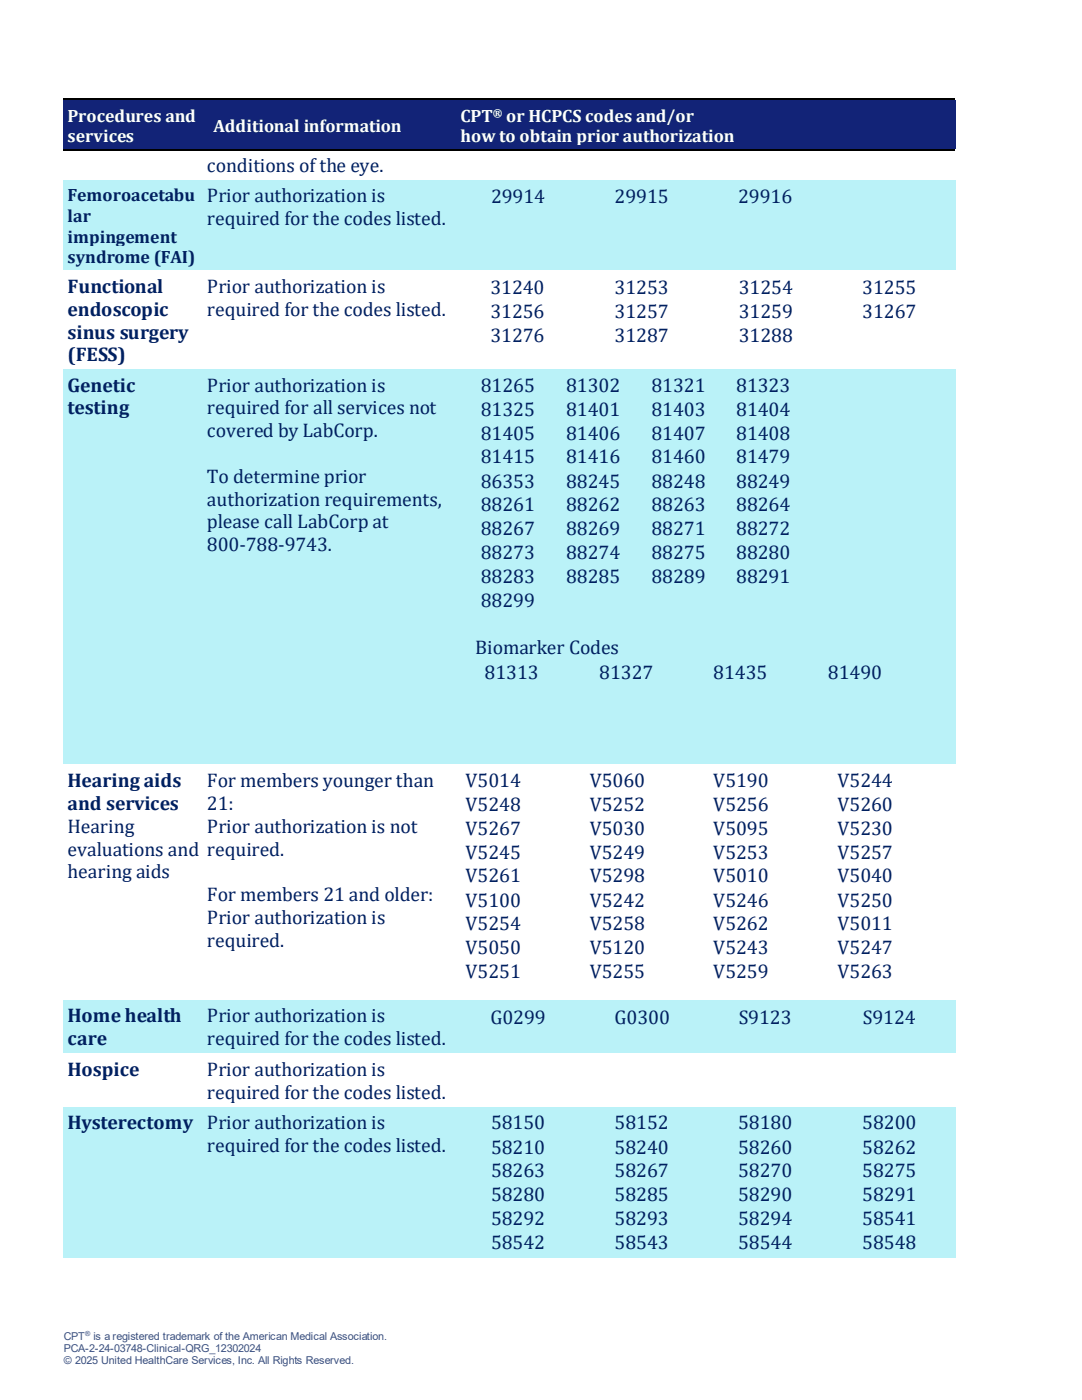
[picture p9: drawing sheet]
<svg xmlns="http://www.w3.org/2000/svg" width="216mm" height="279mm" viewBox="0 0 216 279" stroke-linecap="round" stroke-linejoin="round" font-family="sans-serif">
<defs><g id="words">
<g font-size="3.9" fill="#002060">
<text x="41.3" y="34.3">conditions of the eye.</text>
<text x="41.3" y="40.4">Prior authorization is</text>
<text x="98" y="40.5">29914</text>
<text x="122.6" y="40.5">29915</text>
<text x="147.3" y="40.5">29916</text>
<text x="41.3" y="45">required for the codes listed.</text>
<text x="13.5" y="58.4">Functional</text>
<text x="41.3" y="58.4">Prior authorization is</text>
<text x="97.8" y="58.7">31240</text>
<text x="122.6" y="58.7">31253</text>
<text x="147.4" y="58.7">31254</text>
<text x="172.1" y="58.7">31255</text>
<text x="13.5" y="63">endoscopic</text>
<text x="41.3" y="63">required for the codes listed.</text>
<text x="97.8" y="63.4">31256</text>
<text x="122.6" y="63.4">31257</text>
<text x="147.4" y="63.4">31259</text>
<text x="172.1" y="63.4">31267</text>
<text x="13.5" y="67.6">sinus surgery</text>
<text x="97.8" y="68.2">31276</text>
<text x="122.6" y="68.2">31287</text>
<text x="147.4" y="68.2">31288</text>
<text x="13.5" y="72">(FESS)</text>
<text x="13.5" y="78.1">Genetic</text>
<text x="13.5" y="82.7">testing</text>
<text x="41.3" y="78.1">Prior authorization is</text>
<text x="41.3" y="82.7">required for all services not</text>
<text x="95.9" y="78.3">81265</text>
<text x="95.9" y="83">81325</text>
<text x="113" y="78.3">81302</text>
<text x="113" y="83">81401</text>
<text x="130" y="78.3">81321</text>
<text x="130" y="83">81403</text>
<text x="146.9" y="78.3">81323</text>
<text x="146.9" y="83">81404</text>
<text x="41.3" y="87.3">covered by LabCorp.</text>
<text x="95.9" y="87.8">81405</text>
<text x="113" y="87.8">81406</text>
<text x="130" y="87.8">81407</text>
<text x="146.9" y="87.8">81408</text>
<text x="95.9" y="92.5">81415</text>
<text x="113" y="92.5">81416</text>
<text x="130" y="92.5">81460</text>
<text x="146.9" y="92.5">81479</text>
<text x="41.3" y="96.3">To determine prior</text>
<text x="41.3" y="100.9">authorization requirements,</text>
<text x="95.9" y="97.3">86353</text>
<text x="113" y="97.3">88245</text>
<text x="130" y="97.3">88248</text>
<text x="146.9" y="97.3">88249</text>
<text x="41.3" y="105.5">please call LabCorp at</text>
<text x="95.9" y="102">88261</text>
<text x="95.9" y="106.9">88267</text>
<text x="113" y="102">88262</text>
<text x="113" y="106.9">88269</text>
<text x="130" y="102">88263</text>
<text x="130" y="106.9">88271</text>
<text x="146.9" y="102">88264</text>
<text x="146.9" y="106.9">88272</text>
<text x="41.3" y="110">800-788-9743.</text>
<text x="95.9" y="111.6">88273</text>
<text x="113" y="111.6">88274</text>
<text x="130" y="111.6">88275</text>
<text x="146.9" y="111.6">88280</text>
<text x="95.9" y="116.4">88283</text>
<text x="113" y="116.4">88285</text>
<text x="130" y="116.4">88289</text>
<text x="146.9" y="116.4">88291</text>
<text x="95.9" y="121.1">88299</text>
<text x="94.8" y="130.6">Biomarker Codes</text>
<text x="96.7" y="135.4">81313</text>
<text x="119.6" y="135.4">81327</text>
<text x="142.3" y="135.4">81435</text>
<text x="165.2" y="135.4">81490</text>
<text x="13.5" y="157">Hearing aids</text>
<text x="13.5" y="161.6">and services</text>
<text x="41.3" y="157">For members younger than</text>
<text x="41.3" y="161.6">21:</text>
<text x="92.9" y="157">V5014</text>
<text x="92.9" y="161.9">V5248</text>
<text x="117.7" y="157">V5060</text>
<text x="117.7" y="161.9">V5252</text>
<text x="142.3" y="157">V5190</text>
<text x="142.3" y="161.9">V5256</text>
<text x="167.1" y="157">V5244</text>
<text x="167.1" y="161.9">V5260</text>
<text x="13.5" y="166.2">Hearing</text>
<text x="41.3" y="166.2">Prior authorization is not</text>
<text x="92.9" y="166.6">V5267</text>
<text x="117.7" y="166.6">V5030</text>
<text x="142.3" y="166.6">V5095</text>
<text x="167.1" y="166.6">V5230</text>
<text x="13.5" y="170.8">evaluations and</text>
<text x="41.3" y="170.8">required.</text>
<text x="92.9" y="171.4">V5245</text>
<text x="117.7" y="171.4">V5249</text>
<text x="142.3" y="171.4">V5253</text>
<text x="167.1" y="171.4">V5257</text>
<text x="13.5" y="175.2">hearing aids</text>
<text x="41.3" y="179.8">For members 21 and older:</text>
<text x="92.9" y="176.1">V5261</text>
<text x="117.7" y="176.1">V5298</text>
<text x="142.3" y="176.1">V5010</text>
<text x="167.1" y="176.1">V5040</text>
<text x="41.3" y="184.4">Prior authorization is</text>
<text x="92.9" y="180.9">V5100</text>
<text x="92.9" y="185.6">V5254</text>
<text x="117.7" y="180.9">V5242</text>
<text x="117.7" y="185.6">V5258</text>
<text x="142.3" y="180.9">V5246</text>
<text x="142.3" y="185.6">V5262</text>
<text x="167.1" y="180.9">V5250</text>
<text x="167.1" y="185.6">V5011</text>
<text x="41.3" y="188.9">required.</text>
<text x="92.9" y="190.5">V5050</text>
<text x="117.7" y="190.5">V5120</text>
<text x="142.3" y="190.5">V5243</text>
<text x="167.1" y="190.5">V5247</text>
<text x="92.9" y="195.2">V5251</text>
<text x="117.7" y="195.2">V5255</text>
<text x="142.3" y="195.2">V5259</text>
<text x="167.1" y="195.2">V5263</text>
<text x="13.5" y="204.1">Home health</text>
<text x="13.5" y="208.6">care</text>
<text x="41.3" y="204.1">Prior authorization is</text>
<text x="41.3" y="208.6">required for the codes listed.</text>
<text x="97.8" y="204.3">G0299</text>
<text x="122.6" y="204.3">G0300</text>
<text x="147.4" y="204.3">S9123</text>
<text x="172.2" y="204.3">S9124</text>
<text x="13.5" y="214.7">Hospice</text>
<text x="41.3" y="214.7">Prior authorization is</text>
<text x="41.3" y="219.3">required for the codes listed.</text>
<text x="13.5" y="225.3">Hysterectomy</text>
<text x="41.3" y="225.3">Prior authorization is</text>
<text x="98" y="225.4">58150</text>
<text x="122.6" y="225.4">58152</text>
<text x="147.3" y="225.4">58180</text>
<text x="172.1" y="225.4">58200</text>
<text x="41.3" y="229.9">required for the codes listed.</text>
<text x="98" y="230.2">58210</text>
<text x="122.6" y="230.2">58240</text>
<text x="147.3" y="230.2">58260</text>
<text x="172.1" y="230.2">58262</text>
<text x="98" y="234.9">58263</text>
<text x="98" y="239.8">58280</text>
<text x="122.6" y="234.9">58267</text>
<text x="122.6" y="239.8">58285</text>
<text x="147.3" y="234.9">58270</text>
<text x="147.3" y="239.8">58290</text>
<text x="172.1" y="234.9">58275</text>
<text x="172.1" y="239.8">58291</text>
<text x="98" y="244.5">58292</text>
<text x="122.6" y="244.5">58293</text>
<text x="147.3" y="244.5">58294</text>
<text x="172.1" y="244.5">58541</text>
<text x="98" y="249.3">58542</text>
<text x="122.6" y="249.3">58543</text>
<text x="147.3" y="249.3">58544</text>
<text x="172.1" y="249.3">58548</text>
</g>
<g font-size="3.6" fill="#fff">
<text x="13.5" y="24.3">Procedures and</text>
<text x="13.5" y="28.3">services</text>
<text x="42.6" y="26.3">Additional information</text>
<text x="91.9" y="24.3">CPT</text>
<text x="91.9" y="28.3">how to obtain prior authorization</text>
<text x="101" y="24.3">or HCPCS codes and/or</text>
</g>
<g font-size="3.6" fill="#002060">
<text x="13.5" y="40">Femoroacetabu</text>
<text x="13.5" y="44.2">lar</text>
<text x="13.5" y="48.4">impingement</text>
<text x="13.5" y="52.5">syndrome (FAI)</text>
</g>
<text font-size="2.3" fill="#fff" x="98.4" y="23.4">®</text>
<g font-size="2.2" fill="#44546a">
<text x="12.7" y="267.3">CPT</text>
<text x="12.7" y="269.7">PCA-2-24-03748-Clinical-QRG_12302024</text>
<text x="18.7" y="267.3">is a registered trademark of the American Medical Association.</text>
<text x="12.7" y="272.2">© 2025 United HealthCare Services, Inc. All Rights Reserved.</text>
</g>
<text font-size="1.4" fill="#44546a" x="17" y="266.6">®</text>
</g></defs>
<g fill="#122377">
<path d="M12.7 20.1h27.8v9.8h-27.8z" fill-rule="evenodd"/>
<path d="M13.5 20.8h26.3v4.2h-26.3z" fill-rule="evenodd"/>
<path d="M13.5 25h26.3v4.1h-26.3z" fill-rule="evenodd"/>
<path d="M40.5 20.1h49.7v9.8h-49.7z" fill-rule="evenodd"/>
<path d="M41.3 22.9h48.2v4.2h-48.2z" fill-rule="evenodd"/>
<path d="M90.2 20.1h100.4v9.8h-100.4z" fill-rule="evenodd"/>
<path d="M91 20.8h98.8v4.2h-98.8z" fill-rule="evenodd"/>
<path d="M91 25h98.8v4.1h-98.8z" fill-rule="evenodd"/>
</g>
<path d="M12.7 19.8h27.8" fill="none" stroke="#000" stroke-width=".25"/>
<g fill="#122377">
<path d="M12.7 19.9h27.8v.9h-27.8z" fill-rule="evenodd"/>
<path d="M40.5 19.9h.3v.9h-.3z" fill-rule="evenodd"/>
</g>
<path d="M40.5 19.7h.3v.2h-.3z" fill-rule="evenodd" fill="#000"/>
<path d="M40.8 19.8h49.4" fill="none" stroke="#000" stroke-width=".25"/>
<g fill="#122377">
<path d="M40.8 19.9h49.4v.9h-49.4z" fill-rule="evenodd"/>
<path d="M90.2 19.9h.3v.9h-.3z" fill-rule="evenodd"/>
</g>
<path d="M90.2 19.7h.3v.2h-.3z" fill-rule="evenodd" fill="#000"/>
<path d="M90.5 19.8h100.1" fill="none" stroke="#000" stroke-width=".25"/>
<g fill="#122377">
<path d="M90.5 19.9h100.1v.9h-100.1z" fill-rule="evenodd"/>
<path d="M12.7 29h27.8v.7h-27.8z" fill-rule="evenodd"/>
<path d="M40.5 29h49.7v.7h-49.7z" fill-rule="evenodd"/>
<path d="M90.2 29h100.4v.7h-100.4z" fill-rule="evenodd"/>
</g>
<g fill="#fff">
<path d="M12.7 29.9h27.8v6.1h-27.8z" fill-rule="evenodd"/>
<path d="M40.5 29.9h49.7v6.1h-49.7z" fill-rule="evenodd"/>
<path d="M41.3 30.6h48.2v4.6h-48.2z" fill-rule="evenodd"/>
<path d="M90.2 29.9h100.4v6.1h-100.4z" fill-rule="evenodd"/>
</g>
<path d="M12.7 30h27.8" fill="none" stroke="#000" stroke-width=".25"/>
<g fill="#fff">
<path d="M12.7 30.1h27.8v.5h-27.8z" fill-rule="evenodd"/>
<path d="M40.5 30.1h.3v.5h-.3z" fill-rule="evenodd"/>
</g>
<path d="M40.5 29.9h.3v.2h-.3z" fill-rule="evenodd" fill="#000"/>
<path d="M40.8 30h49.4" fill="none" stroke="#000" stroke-width=".25"/>
<g fill="#fff">
<path d="M40.8 30.1h49.4v.5h-49.4z" fill-rule="evenodd"/>
<path d="M90.2 30.1h.3v.5h-.3z" fill-rule="evenodd"/>
</g>
<path d="M90.2 29.9h.3v.2h-.3z" fill-rule="evenodd" fill="#000"/>
<path d="M90.5 30h100.1" fill="none" stroke="#000" stroke-width=".25"/>
<g fill="#fff">
<path d="M90.5 30.1h100.1v.5h-100.1z" fill-rule="evenodd"/>
<path d="M12.7 35.2h27.8v.8h-27.8z" fill-rule="evenodd"/>
<path d="M40.5 35.2h49.7v.8h-49.7z" fill-rule="evenodd"/>
<path d="M90.2 35.2h100.4v.8h-100.4z" fill-rule="evenodd"/>
</g>
<g fill="#baf2f8">
<path d="M12.7 36h27.8v18h-27.8z" fill-rule="evenodd"/>
<path d="M13.5 36.7h26.3v4.1h-26.3z" fill-rule="evenodd"/>
<path d="M13.5 40.8h26.3v4.2h-26.3z" fill-rule="evenodd"/>
<path d="M13.5 45h26.3v4.2h-26.3z" fill-rule="evenodd"/>
<path d="M13.5 49.2h26.3v4h-26.3z" fill-rule="evenodd"/>
<path d="M40.5 36h49.7v18h-49.7z" fill-rule="evenodd"/>
<path d="M41.3 36.7h48.2v4.6h-48.2z" fill-rule="evenodd"/>
<path d="M41.3 41.3h48.2v4.6h-48.2z" fill-rule="evenodd"/>
<path d="M41.3 45.9h48.2v4.4h-48.2z" fill-rule="evenodd"/>
<path d="M90.2 36h100.4v18h-100.4z" fill-rule="evenodd"/>
<path d="M91 36.7h24.8v4.7h-24.8z" fill-rule="evenodd"/>
<path d="M92.9 36.8h21v4.6h-21z" fill-rule="evenodd"/>
<path d="M115.8 36.7h24.6v4.7h-24.6z" fill-rule="evenodd"/>
<path d="M117.7 36.8h20.8v4.6h-20.8z" fill-rule="evenodd"/>
<path d="M140.4 36.7h24.8v4.7h-24.8z" fill-rule="evenodd"/>
<path d="M142.3 36.8h21v4.6h-21z" fill-rule="evenodd"/>
<path d="M165.2 36.7h24.6v4.7h-24.6z" fill-rule="evenodd"/>
<path d="M12.7 36h27.8v.7h-27.8z" fill-rule="evenodd"/>
<path d="M40.5 36h49.7v.7h-49.7z" fill-rule="evenodd"/>
<path d="M90.2 36h100.4v.7h-100.4z" fill-rule="evenodd"/>
<path d="M12.7 53.2h27.8v.8h-27.8z" fill-rule="evenodd"/>
<path d="M40.5 53.2h49.7v.8h-49.7z" fill-rule="evenodd"/>
<path d="M90.2 53.2h100.4v.8h-100.4z" fill-rule="evenodd"/>
</g>
<g fill="#fff">
<path d="M12.7 54h27.8v19.7h-27.8z" fill-rule="evenodd"/>
<path d="M13.5 54.8h26.3v4.5h-26.3z" fill-rule="evenodd"/>
<path d="M13.5 59.3h26.3v4.6h-26.3z" fill-rule="evenodd"/>
<path d="M13.5 63.9h26.3v4.6h-26.3z" fill-rule="evenodd"/>
<path d="M13.5 68.5h26.3v4.4h-26.3z" fill-rule="evenodd"/>
<path d="M40.5 54h49.7v19.7h-49.7z" fill-rule="evenodd"/>
<path d="M41.3 54.8h48.2v4.5h-48.2z" fill-rule="evenodd"/>
<path d="M41.3 59.3h48.2v4.6h-48.2z" fill-rule="evenodd"/>
<path d="M90.2 54h100.4v19.7h-100.4z" fill-rule="evenodd"/>
<path d="M91 54.8h24.8v4.8h-24.8z" fill-rule="evenodd"/>
<path d="M92.9 55h21v4.6h-21z" fill-rule="evenodd"/>
<path d="M115.8 54.8h24.6v4.8h-24.6z" fill-rule="evenodd"/>
<path d="M117.7 55h20.8v4.6h-20.8z" fill-rule="evenodd"/>
<path d="M140.4 54.8h24.7v4.8h-24.7z" fill-rule="evenodd"/>
<path d="M142.3 55h20.9v4.6h-20.9z" fill-rule="evenodd"/>
<path d="M165.1 54.8h24.7v4.8h-24.7z" fill-rule="evenodd"/>
<path d="M167 55h20.9v4.6h-20.9z" fill-rule="evenodd"/>
<path d="M91 59.6h24.8v4.7h-24.8z" fill-rule="evenodd"/>
<path d="M92.9 59.7h21v4.6h-21z" fill-rule="evenodd"/>
<path d="M115.8 59.6h24.6v4.7h-24.6z" fill-rule="evenodd"/>
<path d="M117.7 59.7h20.8v4.6h-20.8z" fill-rule="evenodd"/>
<path d="M140.4 59.6h24.7v4.7h-24.7z" fill-rule="evenodd"/>
<path d="M142.3 59.7h20.9v4.6h-20.9z" fill-rule="evenodd"/>
<path d="M165.1 59.6h24.7v4.7h-24.7z" fill-rule="evenodd"/>
<path d="M167 59.7h20.9v4.6h-20.9z" fill-rule="evenodd"/>
<path d="M91 64.3h24.8v4.8h-24.8z" fill-rule="evenodd"/>
<path d="M92.9 64.6h21v4.5h-21z" fill-rule="evenodd"/>
<path d="M115.8 64.3h24.6v4.8h-24.6z" fill-rule="evenodd"/>
<path d="M117.7 64.6h20.8v4.5h-20.8z" fill-rule="evenodd"/>
<path d="M140.4 64.3h24.7v4.8h-24.7z" fill-rule="evenodd"/>
<path d="M142.3 64.6h20.9v4.5h-20.9z" fill-rule="evenodd"/>
<path d="M165.1 64.3h24.7v4.8h-24.7z" fill-rule="evenodd"/>
<path d="M12.7 54h27.8v.8h-27.8z" fill-rule="evenodd"/>
<path d="M40.5 54h49.7v.8h-49.7z" fill-rule="evenodd"/>
<path d="M90.2 54h100.4v.8h-100.4z" fill-rule="evenodd"/>
<path d="M12.7 72.9h27.8v.8h-27.8z" fill-rule="evenodd"/>
<path d="M40.5 72.9h49.7v.8h-49.7z" fill-rule="evenodd"/>
<path d="M90.2 72.9h100.4v.8h-100.4z" fill-rule="evenodd"/>
</g>
<g fill="#baf2f8">
<path d="M12.7 73.7h27.8v78.9h-27.8z" fill-rule="evenodd"/>
<path d="M13.5 74.5h26.3v4.5h-26.3z" fill-rule="evenodd"/>
<path d="M13.5 79h26.3v4.6h-26.3z" fill-rule="evenodd"/>
<path d="M13.5 83.6h26.3v4.6h-26.3z" fill-rule="evenodd"/>
<path d="M13.5 88.2h26.3v4.6h-26.3z" fill-rule="evenodd"/>
<path d="M13.5 92.8h26.3v4.4h-26.3z" fill-rule="evenodd"/>
<path d="M13.5 97.2h26.3v4.6h-26.3z" fill-rule="evenodd"/>
<path d="M13.5 101.8h26.3v4.5h-26.3z" fill-rule="evenodd"/>
<path d="M13.5 106.3h26.3v4.6h-26.3z" fill-rule="evenodd"/>
<path d="M13.5 110.9h26.3v4.6h-26.3z" fill-rule="evenodd"/>
<path d="M13.5 115.5h26.3v4.6h-26.3z" fill-rule="evenodd"/>
<path d="M13.5 120.1h26.3v4.4h-26.3z" fill-rule="evenodd"/>
<path d="M13.5 124.5h26.3v4.6h-26.3z" fill-rule="evenodd"/>
<path d="M13.5 129.1h26.3v4.6h-26.3z" fill-rule="evenodd"/>
<path d="M13.5 133.7h26.3v4.5h-26.3z" fill-rule="evenodd"/>
<path d="M13.5 138.2h26.3v4.6h-26.3z" fill-rule="evenodd"/>
<path d="M13.5 142.8h26.3v4.5h-26.3z" fill-rule="evenodd"/>
<path d="M13.5 147.3h26.3v4.5h-26.3z" fill-rule="evenodd"/>
<path d="M40.5 73.7h49.7v78.9h-49.7z" fill-rule="evenodd"/>
<path d="M41.3 74.5h48.2v4.5h-48.2z" fill-rule="evenodd"/>
<path d="M41.3 79h48.2v4.6h-48.2z" fill-rule="evenodd"/>
<path d="M41.3 83.6h48.2v4.6h-48.2z" fill-rule="evenodd"/>
<path d="M41.3 88.2h48.2v4.6h-48.2z" fill-rule="evenodd"/>
<path d="M41.3 92.8h48.2v4.4h-48.2z" fill-rule="evenodd"/>
<path d="M41.3 97.2h48.2v4.6h-48.2z" fill-rule="evenodd"/>
<path d="M41.3 101.8h48.2v4.5h-48.2z" fill-rule="evenodd"/>
<path d="M41.3 106.3h48.2v4.6h-48.2z" fill-rule="evenodd"/>
<path d="M90.2 73.7h100.4v78.9h-100.4z" fill-rule="evenodd"/>
<path d="M91 74.5h71.8v47.6h-71.8z" fill-rule="evenodd"/>
<path d="M92.9 74.5h17v4.8h-17z" fill-rule="evenodd"/>
<path d="M94.8 74.6h13.2v4.6h-13.2z" fill-rule="evenodd"/>
<path d="M109.9 74.5h17v4.8h-17z" fill-rule="evenodd"/>
<path d="M111.8 74.6h13.2v4.6h-13.2z" fill-rule="evenodd"/>
<path d="M127 74.5h16.9v4.8h-16.9z" fill-rule="evenodd"/>
<path d="M128.9 74.6h13v4.6h-13z" fill-rule="evenodd"/>
<path d="M143.8 74.5h17.1v4.8h-17.1z" fill-rule="evenodd"/>
<path d="M145.8 74.6h13.2v4.6h-13.2z" fill-rule="evenodd"/>
<path d="M92.9 79.3h17v4.7h-17z" fill-rule="evenodd"/>
<path d="M94.8 79.4h13.2v4.5h-13.2z" fill-rule="evenodd"/>
<path d="M109.9 79.3h17v4.7h-17z" fill-rule="evenodd"/>
<path d="M111.8 79.4h13.2v4.5h-13.2z" fill-rule="evenodd"/>
<path d="M127 79.3h16.9v4.7h-16.9z" fill-rule="evenodd"/>
<path d="M128.9 79.4h13v4.5h-13z" fill-rule="evenodd"/>
<path d="M143.8 79.3h17.1v4.7h-17.1z" fill-rule="evenodd"/>
<path d="M145.8 79.4h13.2v4.5h-13.2z" fill-rule="evenodd"/>
<path d="M92.9 84h17v4.8h-17z" fill-rule="evenodd"/>
<path d="M94.8 84.1h13.2v4.6h-13.2z" fill-rule="evenodd"/>
<path d="M109.9 84h17v4.8h-17z" fill-rule="evenodd"/>
<path d="M111.8 84.1h13.2v4.6h-13.2z" fill-rule="evenodd"/>
<path d="M127 84h16.9v4.8h-16.9z" fill-rule="evenodd"/>
<path d="M128.9 84.1h13v4.6h-13z" fill-rule="evenodd"/>
<path d="M143.8 84h17.1v4.8h-17.1z" fill-rule="evenodd"/>
<path d="M145.8 84.1h13.2v4.6h-13.2z" fill-rule="evenodd"/>
<path d="M92.9 88.8h17v4.7h-17z" fill-rule="evenodd"/>
<path d="M94.8 88.9h13.2v4.5h-13.2z" fill-rule="evenodd"/>
<path d="M109.9 88.8h17v4.7h-17z" fill-rule="evenodd"/>
<path d="M111.8 88.9h13.2v4.5h-13.2z" fill-rule="evenodd"/>
<path d="M127 88.8h16.9v4.7h-16.9z" fill-rule="evenodd"/>
<path d="M128.9 88.9h13v4.5h-13z" fill-rule="evenodd"/>
<path d="M143.8 88.8h17.1v4.7h-17.1z" fill-rule="evenodd"/>
<path d="M145.8 88.9h13.2v4.5h-13.2z" fill-rule="evenodd"/>
<path d="M92.9 93.5h17v4.8h-17z" fill-rule="evenodd"/>
<path d="M94.8 93.6h13.2v4.6h-13.2z" fill-rule="evenodd"/>
<path d="M109.9 93.5h17v4.8h-17z" fill-rule="evenodd"/>
<path d="M111.8 93.6h13.2v4.6h-13.2z" fill-rule="evenodd"/>
<path d="M127 93.5h16.9v4.8h-16.9z" fill-rule="evenodd"/>
<path d="M128.9 93.6h13v4.6h-13z" fill-rule="evenodd"/>
<path d="M143.8 93.5h17.1v4.8h-17.1z" fill-rule="evenodd"/>
<path d="M145.8 93.6h13.2v4.6h-13.2z" fill-rule="evenodd"/>
<path d="M92.9 98.3h17v4.7h-17z" fill-rule="evenodd"/>
<path d="M94.8 98.5h13.2v4.4h-13.2z" fill-rule="evenodd"/>
<path d="M109.9 98.3h17v4.7h-17z" fill-rule="evenodd"/>
<path d="M111.8 98.5h13.2v4.4h-13.2z" fill-rule="evenodd"/>
<path d="M127 98.3h16.9v4.7h-16.9z" fill-rule="evenodd"/>
<path d="M128.9 98.5h13v4.4h-13z" fill-rule="evenodd"/>
<path d="M143.8 98.3h17.1v4.7h-17.1z" fill-rule="evenodd"/>
<path d="M145.8 98.5h13.2v4.4h-13.2z" fill-rule="evenodd"/>
<path d="M92.9 103h17v4.9h-17z" fill-rule="evenodd"/>
<path d="M94.8 103.2h13.2v4.5h-13.2z" fill-rule="evenodd"/>
<path d="M109.9 103h17v4.9h-17z" fill-rule="evenodd"/>
<path d="M111.8 103.2h13.2v4.5h-13.2z" fill-rule="evenodd"/>
<path d="M127 103h16.9v4.9h-16.9z" fill-rule="evenodd"/>
<path d="M128.9 103.2h13v4.5h-13z" fill-rule="evenodd"/>
<path d="M143.8 103h17.1v4.9h-17.1z" fill-rule="evenodd"/>
<path d="M145.8 103.2h13.2v4.5h-13.2z" fill-rule="evenodd"/>
<path d="M92.9 107.9h17v4.7h-17z" fill-rule="evenodd"/>
<path d="M94.8 108h13.2v4.4h-13.2z" fill-rule="evenodd"/>
<path d="M109.9 107.9h17v4.7h-17z" fill-rule="evenodd"/>
<path d="M111.8 108h13.2v4.4h-13.2z" fill-rule="evenodd"/>
<path d="M127 107.9h16.9v4.7h-16.9z" fill-rule="evenodd"/>
<path d="M128.9 108h13v4.4h-13z" fill-rule="evenodd"/>
<path d="M143.8 107.9h17.1v4.7h-17.1z" fill-rule="evenodd"/>
<path d="M145.8 108h13.2v4.4h-13.2z" fill-rule="evenodd"/>
<path d="M92.9 112.6h17v4.8h-17z" fill-rule="evenodd"/>
<path d="M94.8 112.7h13.2v4.6h-13.2z" fill-rule="evenodd"/>
<path d="M109.9 112.6h17v4.8h-17z" fill-rule="evenodd"/>
<path d="M111.8 112.7h13.2v4.6h-13.2z" fill-rule="evenodd"/>
<path d="M127 112.6h16.9v4.8h-16.9z" fill-rule="evenodd"/>
<path d="M128.9 112.7h13v4.6h-13z" fill-rule="evenodd"/>
<path d="M143.8 112.6h17.1v4.8h-17.1z" fill-rule="evenodd"/>
<path d="M145.8 112.7h13.2v4.6h-13.2z" fill-rule="evenodd"/>
<path d="M92.9 117.4h17v4.7h-17z" fill-rule="evenodd"/>
<path d="M94.8 117.5h13.2v4.5h-13.2z" fill-rule="evenodd"/>
<path d="M109.9 117.4h17v4.7h-17z" fill-rule="evenodd"/>
<path d="M127 117.4h16.9v4.7h-16.9z" fill-rule="evenodd"/>
<path d="M143.8 117.4h17.1v4.7h-17.1z" fill-rule="evenodd"/>
<path d="M162.8 74.5h9v47.6h-9z" fill-rule="evenodd"/>
<path d="M164.7 96.1h5.2v4.5h-5.2z" fill-rule="evenodd"/>
<path d="M171.8 74.5h9v47.6h-9z" fill-rule="evenodd"/>
<path d="M173.7 96.1h5.2v4.5h-5.2z" fill-rule="evenodd"/>
<path d="M180.8 74.5h9v47.6h-9z" fill-rule="evenodd"/>
<path d="M182.7 96.1h5.2v4.5h-5.2z" fill-rule="evenodd"/>
<path d="M91 122.1h71.8v4.8h-71.8z" fill-rule="evenodd"/>
<path d="M92.9 122.2h68v4.6h-68z" fill-rule="evenodd"/>
<path d="M162.8 122.1h9v4.8h-9z" fill-rule="evenodd"/>
<path d="M164.7 122.2h5.2v4.6h-5.2z" fill-rule="evenodd"/>
<path d="M171.8 122.1h9v4.8h-9z" fill-rule="evenodd"/>
<path d="M173.7 122.2h5.2v4.6h-5.2z" fill-rule="evenodd"/>
<path d="M180.8 122.1h9v4.8h-9z" fill-rule="evenodd"/>
<path d="M182.7 122.2h5.2v4.6h-5.2z" fill-rule="evenodd"/>
<path d="M91 126.9h98.8v14.3h-98.8z" fill-rule="evenodd"/>
<path d="M92.9 126.9h95v4.7h-95z" fill-rule="evenodd"/>
<path d="M94.8 127.1h91.2v4.4h-91.2z" fill-rule="evenodd"/>
<path d="M92.9 131.6h95v9.6h-95z" fill-rule="evenodd"/>
<path d="M94.8 131.6h22.9v4.9h-22.9z" fill-rule="evenodd"/>
<path d="M96.7 131.8h19.1v4.5h-19.1z" fill-rule="evenodd"/>
<path d="M117.7 131.6h22.7v4.9h-22.7z" fill-rule="evenodd"/>
<path d="M119.6 131.8h18.9v4.5h-18.9z" fill-rule="evenodd"/>
<path d="M140.4 131.6h22.9v4.9h-22.9z" fill-rule="evenodd"/>
<path d="M142.3 131.8h19.1v4.5h-19.1z" fill-rule="evenodd"/>
<path d="M163.3 131.6h22.7v4.9h-22.7z" fill-rule="evenodd"/>
<path d="M165.2 131.8h18.9v4.5h-18.9z" fill-rule="evenodd"/>
<path d="M94.8 136.5h91.2v4.7h-91.2z" fill-rule="evenodd"/>
<path d="M96.7 136.6h87.4v4.4h-87.4z" fill-rule="evenodd"/>
<path d="M12.7 73.7h27.8v.8h-27.8z" fill-rule="evenodd"/>
<path d="M40.5 73.7h49.7v.8h-49.7z" fill-rule="evenodd"/>
<path d="M90.2 73.7h100.4v.8h-100.4z" fill-rule="evenodd"/>
<path d="M12.7 151.8h27.8v.8h-27.8z" fill-rule="evenodd"/>
<path d="M40.5 151.8h49.7v.8h-49.7z" fill-rule="evenodd"/>
<path d="M90.2 151.8h100.4v.8h-100.4z" fill-rule="evenodd"/>
</g>
<g fill="#fff">
<path d="M12.7 152.6h27.8v47h-27.8z" fill-rule="evenodd"/>
<path d="M13.5 153.4h26.3v4.5h-26.3z" fill-rule="evenodd"/>
<path d="M13.5 157.9h26.3v4.6h-26.3z" fill-rule="evenodd"/>
<path d="M13.5 162.5h26.3v4.6h-26.3z" fill-rule="evenodd"/>
<path d="M13.5 167.1h26.3v4.6h-26.3z" fill-rule="evenodd"/>
<path d="M13.5 171.7h26.3v4.4h-26.3z" fill-rule="evenodd"/>
<path d="M13.5 176.1h26.3v4.6h-26.3z" fill-rule="evenodd"/>
<path d="M13.5 180.7h26.3v4.6h-26.3z" fill-rule="evenodd"/>
<path d="M13.5 185.2h26.3v4.6h-26.3z" fill-rule="evenodd"/>
<path d="M13.5 189.8h26.3v4.6h-26.3z" fill-rule="evenodd"/>
<path d="M13.5 194.4h26.3v4.4h-26.3z" fill-rule="evenodd"/>
<path d="M40.5 152.6h49.7v47h-49.7z" fill-rule="evenodd"/>
<path d="M41.3 153.4h48.2v4.5h-48.2z" fill-rule="evenodd"/>
<path d="M41.3 157.9h48.2v4.6h-48.2z" fill-rule="evenodd"/>
<path d="M41.3 162.5h48.2v4.6h-48.2z" fill-rule="evenodd"/>
<path d="M41.3 167.1h48.2v4.6h-48.2z" fill-rule="evenodd"/>
<path d="M41.3 171.7h48.2v4.4h-48.2z" fill-rule="evenodd"/>
<path d="M41.3 176.1h48.2v4.6h-48.2z" fill-rule="evenodd"/>
<path d="M41.3 180.7h48.2v4.6h-48.2z" fill-rule="evenodd"/>
<path d="M41.3 185.2h48.2v4.6h-48.2z" fill-rule="evenodd"/>
<path d="M90.2 152.6h100.4v47h-100.4z" fill-rule="evenodd"/>
<path d="M91 153.4h24.8v4.8h-24.8z" fill-rule="evenodd"/>
<path d="M92.9 153.4h21v4.5h-21z" fill-rule="evenodd"/>
<path d="M115.8 153.4h24.6v4.8h-24.6z" fill-rule="evenodd"/>
<path d="M117.7 153.4h20.8v4.5h-20.8z" fill-rule="evenodd"/>
<path d="M140.4 153.4h24.8v4.8h-24.8z" fill-rule="evenodd"/>
<path d="M142.3 153.4h21v4.5h-21z" fill-rule="evenodd"/>
<path d="M165.2 153.4h24.6v4.8h-24.6z" fill-rule="evenodd"/>
<path d="M167.1 153.4h20.8v4.5h-20.8z" fill-rule="evenodd"/>
<path d="M91 158.2h24.8v4.7h-24.8z" fill-rule="evenodd"/>
<path d="M92.9 158.2h21v4.6h-21z" fill-rule="evenodd"/>
<path d="M115.8 158.2h24.6v4.7h-24.6z" fill-rule="evenodd"/>
<path d="M117.7 158.2h20.8v4.6h-20.8z" fill-rule="evenodd"/>
<path d="M140.4 158.2h24.8v4.7h-24.8z" fill-rule="evenodd"/>
<path d="M142.3 158.2h21v4.6h-21z" fill-rule="evenodd"/>
<path d="M165.2 158.2h24.6v4.7h-24.6z" fill-rule="evenodd"/>
<path d="M167.1 158.2h20.8v4.6h-20.8z" fill-rule="evenodd"/>
<path d="M91 162.9h24.8v4.8h-24.8z" fill-rule="evenodd"/>
<path d="M92.9 162.9h21v4.6h-21z" fill-rule="evenodd"/>
<path d="M115.8 162.9h24.6v4.8h-24.6z" fill-rule="evenodd"/>
<path d="M117.7 162.9h20.8v4.6h-20.8z" fill-rule="evenodd"/>
<path d="M140.4 162.9h24.8v4.8h-24.8z" fill-rule="evenodd"/>
<path d="M142.3 162.9h21v4.6h-21z" fill-rule="evenodd"/>
<path d="M165.2 162.9h24.6v4.8h-24.6z" fill-rule="evenodd"/>
<path d="M167.1 162.9h20.8v4.6h-20.8z" fill-rule="evenodd"/>
<path d="M91 167.7h24.8v4.7h-24.8z" fill-rule="evenodd"/>
<path d="M92.9 167.7h21v4.6h-21z" fill-rule="evenodd"/>
<path d="M115.8 167.7h24.6v4.7h-24.6z" fill-rule="evenodd"/>
<path d="M117.7 167.7h20.8v4.6h-20.8z" fill-rule="evenodd"/>
<path d="M140.4 167.7h24.8v4.7h-24.8z" fill-rule="evenodd"/>
<path d="M142.3 167.7h21v4.6h-21z" fill-rule="evenodd"/>
<path d="M165.2 167.7h24.6v4.7h-24.6z" fill-rule="evenodd"/>
<path d="M167.1 167.7h20.8v4.6h-20.8z" fill-rule="evenodd"/>
<path d="M91 172.4h24.8v4.8h-24.8z" fill-rule="evenodd"/>
<path d="M92.9 172.4h21v4.6h-21z" fill-rule="evenodd"/>
<path d="M115.8 172.4h24.6v4.8h-24.6z" fill-rule="evenodd"/>
<path d="M117.7 172.4h20.8v4.6h-20.8z" fill-rule="evenodd"/>
<path d="M140.4 172.4h24.8v4.8h-24.8z" fill-rule="evenodd"/>
<path d="M142.3 172.4h21v4.6h-21z" fill-rule="evenodd"/>
<path d="M165.2 172.4h24.6v4.8h-24.6z" fill-rule="evenodd"/>
<path d="M167.1 172.4h20.8v4.6h-20.8z" fill-rule="evenodd"/>
<path d="M91 177.2h24.8v4.7h-24.8z" fill-rule="evenodd"/>
<path d="M92.9 177.2h21v4.6h-21z" fill-rule="evenodd"/>
<path d="M115.8 177.2h24.6v4.7h-24.6z" fill-rule="evenodd"/>
<path d="M117.7 177.2h20.8v4.6h-20.8z" fill-rule="evenodd"/>
<path d="M140.4 177.2h24.8v4.7h-24.8z" fill-rule="evenodd"/>
<path d="M142.3 177.2h21v4.6h-21z" fill-rule="evenodd"/>
<path d="M165.2 177.2h24.6v4.7h-24.6z" fill-rule="evenodd"/>
<path d="M167.1 177.2h20.8v4.6h-20.8z" fill-rule="evenodd"/>
<path d="M91 181.9h24.8v4.9h-24.8z" fill-rule="evenodd"/>
<path d="M92.9 181.9h21v4.6h-21z" fill-rule="evenodd"/>
<path d="M115.8 181.9h24.6v4.9h-24.6z" fill-rule="evenodd"/>
<path d="M117.7 181.9h20.8v4.6h-20.8z" fill-rule="evenodd"/>
<path d="M140.4 181.9h24.8v4.9h-24.8z" fill-rule="evenodd"/>
<path d="M142.3 181.9h21v4.6h-21z" fill-rule="evenodd"/>
<path d="M165.2 181.9h24.6v4.9h-24.6z" fill-rule="evenodd"/>
<path d="M167.1 181.9h20.8v4.6h-20.8z" fill-rule="evenodd"/>
<path d="M91 186.8h24.8v4.7h-24.8z" fill-rule="evenodd"/>
<path d="M92.9 186.8h21v4.6h-21z" fill-rule="evenodd"/>
<path d="M115.8 186.8h24.6v4.7h-24.6z" fill-rule="evenodd"/>
<path d="M117.7 186.8h20.8v4.6h-20.8z" fill-rule="evenodd"/>
<path d="M140.4 186.8h24.8v4.7h-24.8z" fill-rule="evenodd"/>
<path d="M142.3 186.8h21v4.6h-21z" fill-rule="evenodd"/>
<path d="M165.2 186.8h24.6v4.7h-24.6z" fill-rule="evenodd"/>
<path d="M167.1 186.8h20.8v4.6h-20.8z" fill-rule="evenodd"/>
<path d="M91 191.5h24.8v4.8h-24.8z" fill-rule="evenodd"/>
<path d="M92.9 191.5h21v4.6h-21z" fill-rule="evenodd"/>
<path d="M115.8 191.5h24.6v4.8h-24.6z" fill-rule="evenodd"/>
<path d="M117.7 191.5h20.8v4.6h-20.8z" fill-rule="evenodd"/>
<path d="M140.4 191.5h24.8v4.8h-24.8z" fill-rule="evenodd"/>
<path d="M142.3 191.5h21v4.6h-21z" fill-rule="evenodd"/>
<path d="M165.2 191.5h24.6v4.8h-24.6z" fill-rule="evenodd"/>
<path d="M167.1 191.5h20.8v4.6h-20.8z" fill-rule="evenodd"/>
<path d="M12.7 152.6h27.8v.8h-27.8z" fill-rule="evenodd"/>
<path d="M40.5 152.6h49.7v.8h-49.7z" fill-rule="evenodd"/>
<path d="M90.2 152.6h100.4v.8h-100.4z" fill-rule="evenodd"/>
<path d="M12.7 198.8h27.8v.8h-27.8z" fill-rule="evenodd"/>
<path d="M40.5 198.8h49.7v.8h-49.7z" fill-rule="evenodd"/>
<path d="M90.2 198.8h100.4v.8h-100.4z" fill-rule="evenodd"/>
</g>
<g fill="#baf2f8">
<path d="M12.7 199.6h27.8v10.7h-27.8z" fill-rule="evenodd"/>
<path d="M13.5 200.4h26.3v4.5h-26.3z" fill-rule="evenodd"/>
<path d="M13.5 204.9h26.3v4.6h-26.3z" fill-rule="evenodd"/>
<path d="M40.5 199.6h49.7v10.7h-49.7z" fill-rule="evenodd"/>
<path d="M41.3 200.4h48.2v4.5h-48.2z" fill-rule="evenodd"/>
<path d="M41.3 204.9h48.2v4.6h-48.2z" fill-rule="evenodd"/>
<path d="M90.2 199.6h100.4v10.7h-100.4z" fill-rule="evenodd"/>
<path d="M91 200.4h24.8v4.8h-24.8z" fill-rule="evenodd"/>
<path d="M92.9 200.6h21v4.6h-21z" fill-rule="evenodd"/>
<path d="M115.8 200.4h24.6v4.8h-24.6z" fill-rule="evenodd"/>
<path d="M117.7 200.6h20.8v4.6h-20.8z" fill-rule="evenodd"/>
<path d="M140.4 200.4h24.8v4.8h-24.8z" fill-rule="evenodd"/>
<path d="M142.3 200.6h21v4.6h-21z" fill-rule="evenodd"/>
<path d="M165.2 200.4h24.6v4.8h-24.6z" fill-rule="evenodd"/>
<path d="M167.1 200.6h20.8v4.6h-20.8z" fill-rule="evenodd"/>
<path d="M12.7 199.6h27.8v.8h-27.8z" fill-rule="evenodd"/>
<path d="M40.5 199.6h49.7v.8h-49.7z" fill-rule="evenodd"/>
<path d="M90.2 199.6h100.4v.8h-100.4z" fill-rule="evenodd"/>
<path d="M12.7 209.5h27.8v.8h-27.8z" fill-rule="evenodd"/>
<path d="M40.5 209.5h49.7v.8h-49.7z" fill-rule="evenodd"/>
<path d="M90.2 209.5h100.4v.8h-100.4z" fill-rule="evenodd"/>
</g>
<g fill="#fff">
<path d="M12.7 210.3h27.8v10.7h-27.8z" fill-rule="evenodd"/>
<path d="M13.5 211h26.3v4.6h-26.3z" fill-rule="evenodd"/>
<path d="M40.5 210.3h49.7v10.7h-49.7z" fill-rule="evenodd"/>
<path d="M41.3 211h48.2v4.6h-48.2z" fill-rule="evenodd"/>
<path d="M41.3 215.6h48.2v4.6h-48.2z" fill-rule="evenodd"/>
<path d="M90.2 210.3h100.4v10.7h-100.4z" fill-rule="evenodd"/>
<path d="M91 211h98.8v4.6h-98.8z" fill-rule="evenodd"/>
<path d="M12.7 210.3h27.8v.7h-27.8z" fill-rule="evenodd"/>
<path d="M40.5 210.3h49.7v.7h-49.7z" fill-rule="evenodd"/>
<path d="M90.2 210.3h100.4v.7h-100.4z" fill-rule="evenodd"/>
<path d="M12.7 220.2h27.8v.8h-27.8z" fill-rule="evenodd"/>
<path d="M40.5 220.2h49.7v.8h-49.7z" fill-rule="evenodd"/>
<path d="M90.2 220.2h100.4v.8h-100.4z" fill-rule="evenodd"/>
</g>
<g fill="#baf2f8">
<path d="M12.7 221h27.8v30.1h-27.8z" fill-rule="evenodd"/>
<path d="M13.5 221.7h26.3v4.5h-26.3z" fill-rule="evenodd"/>
<path d="M40.5 221h49.7v30.1h-49.7z" fill-rule="evenodd"/>
<path d="M41.3 221.7h48.2v4.5h-48.2z" fill-rule="evenodd"/>
<path d="M41.3 226.2h48.2v4.5h-48.2z" fill-rule="evenodd"/>
<path d="M90.2 221h100.4v30.1h-100.4z" fill-rule="evenodd"/>
<path d="M91 221.7h24.8v4.7h-24.8z" fill-rule="evenodd"/>
<path d="M92.9 221.7h21v4.6h-21z" fill-rule="evenodd"/>
<path d="M115.8 221.7h24.6v4.7h-24.6z" fill-rule="evenodd"/>
<path d="M117.7 221.7h20.8v4.6h-20.8z" fill-rule="evenodd"/>
<path d="M140.4 221.7h24.8v4.7h-24.8z" fill-rule="evenodd"/>
<path d="M142.3 221.7h21v4.6h-21z" fill-rule="evenodd"/>
<path d="M165.2 221.7h24.6v4.7h-24.6z" fill-rule="evenodd"/>
<path d="M167.1 221.7h20.8v4.6h-20.8z" fill-rule="evenodd"/>
<path d="M91 226.4h24.8v4.8h-24.8z" fill-rule="evenodd"/>
<path d="M92.9 226.6h21v4.5h-21z" fill-rule="evenodd"/>
<path d="M115.8 226.4h24.6v4.8h-24.6z" fill-rule="evenodd"/>
<path d="M117.7 226.6h20.8v4.5h-20.8z" fill-rule="evenodd"/>
<path d="M140.4 226.4h24.8v4.8h-24.8z" fill-rule="evenodd"/>
<path d="M142.3 226.6h21v4.5h-21z" fill-rule="evenodd"/>
<path d="M165.2 226.4h24.6v4.8h-24.6z" fill-rule="evenodd"/>
<path d="M167.1 226.6h20.8v4.5h-20.8z" fill-rule="evenodd"/>
<path d="M91 231.2h24.8v4.7h-24.8z" fill-rule="evenodd"/>
<path d="M92.9 231.2h21v4.6h-21z" fill-rule="evenodd"/>
<path d="M115.8 231.2h24.6v4.7h-24.6z" fill-rule="evenodd"/>
<path d="M117.7 231.2h20.8v4.6h-20.8z" fill-rule="evenodd"/>
<path d="M140.4 231.2h24.8v4.7h-24.8z" fill-rule="evenodd"/>
<path d="M142.3 231.2h21v4.6h-21z" fill-rule="evenodd"/>
<path d="M165.2 231.2h24.6v4.7h-24.6z" fill-rule="evenodd"/>
<path d="M167.1 231.2h20.8v4.6h-20.8z" fill-rule="evenodd"/>
<path d="M91 235.9h24.8v4.9h-24.8z" fill-rule="evenodd"/>
<path d="M92.9 236.1h21v4.5h-21z" fill-rule="evenodd"/>
<path d="M115.8 235.9h24.6v4.9h-24.6z" fill-rule="evenodd"/>
<path d="M117.7 236.1h20.8v4.5h-20.8z" fill-rule="evenodd"/>
<path d="M140.4 235.9h24.8v4.9h-24.8z" fill-rule="evenodd"/>
<path d="M142.3 236.1h21v4.5h-21z" fill-rule="evenodd"/>
<path d="M165.2 235.9h24.6v4.9h-24.6z" fill-rule="evenodd"/>
<path d="M167.1 236.1h20.8v4.5h-20.8z" fill-rule="evenodd"/>
<path d="M91 240.8h24.8v4.7h-24.8z" fill-rule="evenodd"/>
<path d="M92.9 240.8h21v4.6h-21z" fill-rule="evenodd"/>
<path d="M115.8 240.8h24.6v4.7h-24.6z" fill-rule="evenodd"/>
<path d="M117.7 240.8h20.8v4.6h-20.8z" fill-rule="evenodd"/>
<path d="M140.4 240.8h24.8v4.7h-24.8z" fill-rule="evenodd"/>
<path d="M142.3 240.8h21v4.6h-21z" fill-rule="evenodd"/>
<path d="M165.2 240.8h24.6v4.7h-24.6z" fill-rule="evenodd"/>
<path d="M167.1 240.8h20.8v4.6h-20.8z" fill-rule="evenodd"/>
<path d="M91 245.5h24.8v4.8h-24.8z" fill-rule="evenodd"/>
<path d="M92.9 245.6h21v4.6h-21z" fill-rule="evenodd"/>
<path d="M115.8 245.5h24.6v4.8h-24.6z" fill-rule="evenodd"/>
<path d="M117.7 245.6h20.8v4.6h-20.8z" fill-rule="evenodd"/>
<path d="M140.4 245.5h24.8v4.8h-24.8z" fill-rule="evenodd"/>
<path d="M142.3 245.6h21v4.6h-21z" fill-rule="evenodd"/>
<path d="M165.2 245.5h24.6v4.8h-24.6z" fill-rule="evenodd"/>
<path d="M167.1 245.6h20.8v4.6h-20.8z" fill-rule="evenodd"/>
<path d="M12.7 221h27.8v.7h-27.8z" fill-rule="evenodd"/>
<path d="M40.5 221h49.7v.7h-49.7z" fill-rule="evenodd"/>
<path d="M90.2 221h100.4v.7h-100.4z" fill-rule="evenodd"/>
<path d="M12.7 250.3h27.8v.8h-27.8z" fill-rule="evenodd"/>
<path d="M40.5 250.3h49.7v.8h-49.7z" fill-rule="evenodd"/>
<path d="M90.2 250.3h100.4v.8h-100.4z" fill-rule="evenodd"/>
</g>
<use href="#words"/>
</svg>
